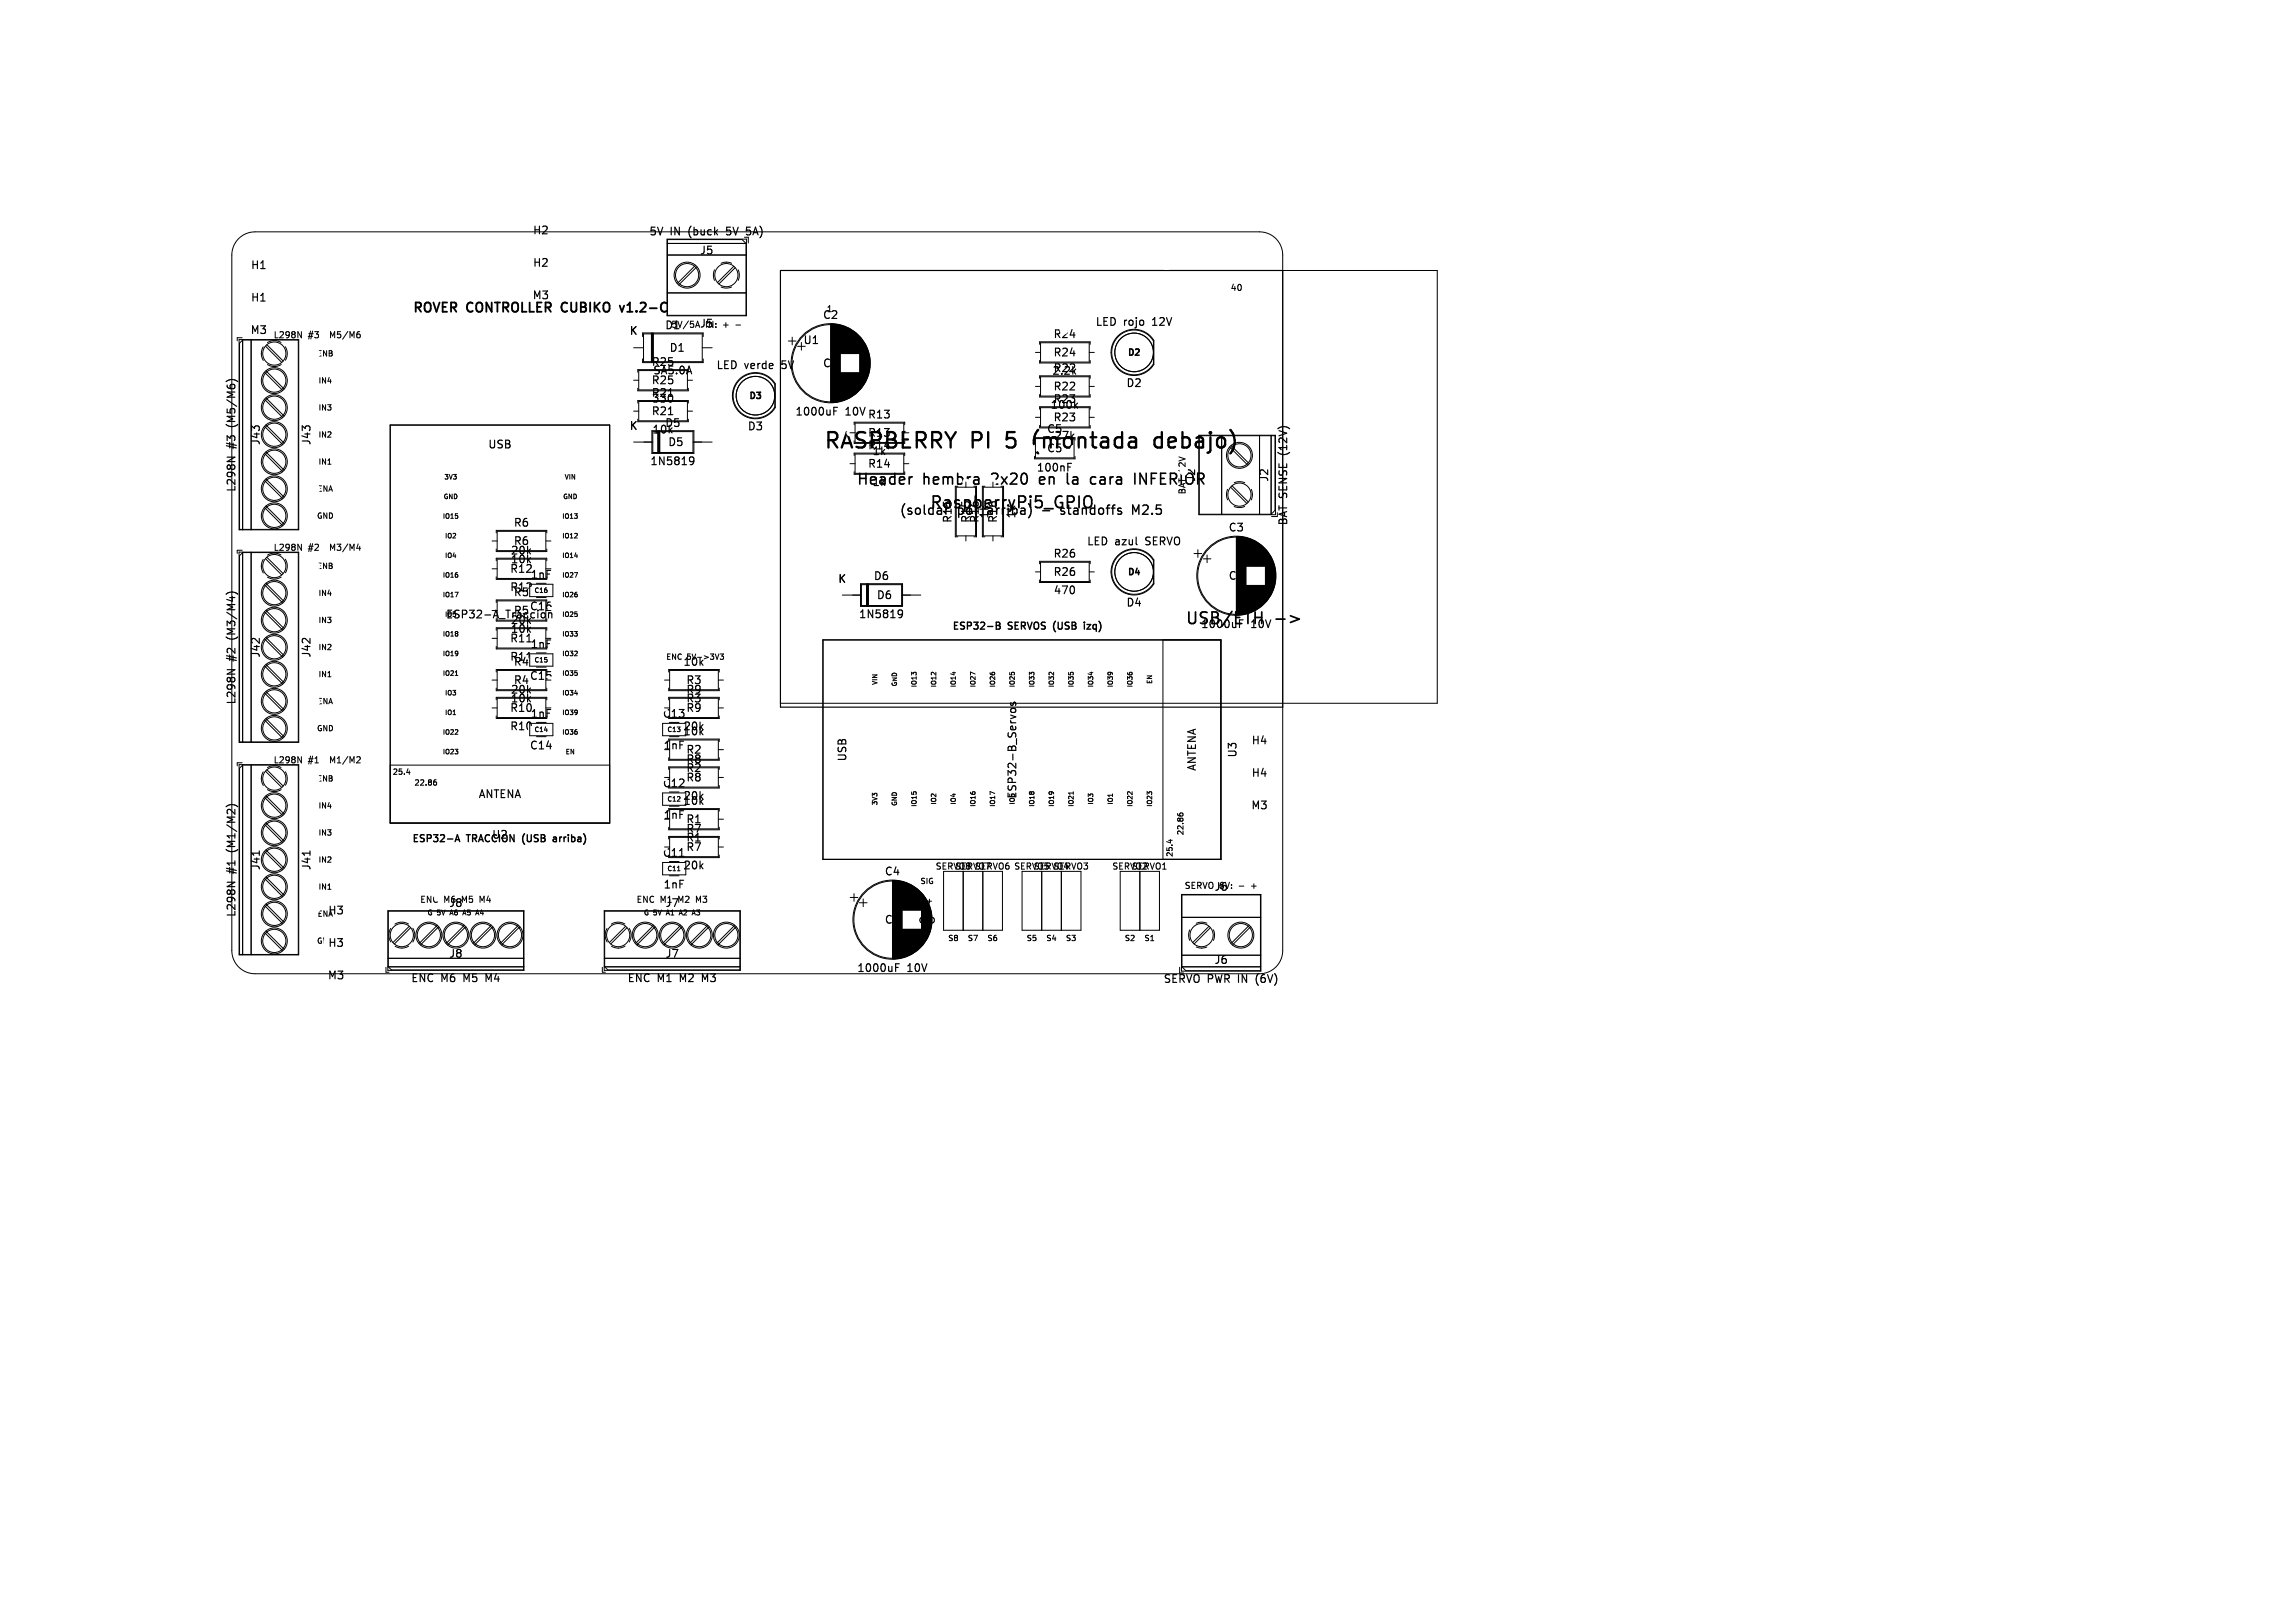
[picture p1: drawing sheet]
<svg xmlns="http://www.w3.org/2000/svg" width="297mm" height="210mm" viewBox="0 0 297 210" stroke-linecap="round" stroke-linejoin="round" font-family="sans-serif">
<defs><g id="words">
<g font-size="2.8">
<text x="106.5" y="58.4">RASPBERRY</text>
<text x="125.7" y="58.4">PI</text>
<text x="130.6" y="58.4">5</text>
<text x="134.6" y="58.4">(montada</text>
<text x="150.8" y="58.4">debajo)</text>
</g>
<g font-size="2.1">
<text x="120.2" y="66.1">RaspberryPi5_GPIO</text>
<text x="153.3" y="81.1">USB/ETH</text>
</g>
<g font-size="1.9">
<text x="110.8" y="63">Header</text>
<text x="119.4" y="63">hembra</text>
<text x="128.6" y="63">2x20</text>
<text x="135.1" y="63">en</text>
<text x="139" y="63">la</text>
<text x="142.4" y="63">cara</text>
<text x="148.5" y="63">INFERIOR</text>
</g>
<g font-size="1.7">
<text x="53.3" y="40.8">ROVER</text>
<text x="60.4" y="40.8">CONTROLLER</text>
<text x="73.1" y="40.8">CUBIKO</text>
<text x="81.2" y="40.8">v1.2-C</text>
<text x="116.3" y="66.9">(soldar</text>
<text x="123.9" y="66.9">por</text>
<text x="128.1" y="66.9">arriba)</text>
<text x="135.4" y="66.9">-</text>
<text x="138.1" y="66.9">standoffs</text>
<text x="147.6" y="66.9">M2.5</text>
</g>
<g font-size="1.4">
<text x="32.4" y="35">H1</text>
<text x="68.9" y="30.5">H2</text>
<text x="68.9" y="34.7">H2</text>
<text x="83.9" y="30.7">5V</text>
<text x="86.8" y="30.7">IN</text>
<text x="89.3" y="30.7">(buck</text>
<text x="90.5" y="33.1">J5</text>
<text x="94.4" y="30.7">5V</text>
<text x="97.3" y="30.7">5A)</text>
<text x="32.4" y="39.2">H1</text>
<text x="68.8" y="38.9">M3</text>
<text x="106.4" y="41.5">C2</text>
<text x="32.3" y="43.4">M3</text>
<text x="81.4" y="43.5">K</text>
<text x="84.2" y="47.6">R25</text>
<text x="86" y="42.8">D1</text>
<text x="86.5" y="45.7">D1</text>
<text x="90.5" y="42.6">J5</text>
<text x="92.6" y="48">LED</text>
<text x="96.3" y="48">verde</text>
<text x="101.4" y="48">5V</text>
<text x="103.9" y="44.7">U1</text>
<text x="106.4" y="47.7">C2</text>
<text x="136.2" y="44">R24</text>
<text x="136.2" y="46.3">R24</text>
<text x="141.7" y="42.4">LED</text>
<text x="145.4" y="42.4">rojo</text>
<text x="149.3" y="42.4">12V</text>
<text x="84.2" y="51.6">R21</text>
<text x="84.2" y="49.9">R25</text>
<text x="84.2" y="53.9">R21</text>
<text x="84.3" y="52.3">330</text>
<text x="84.4" y="48.6">SA5.0A</text>
<text x="102.8" y="54">1000uF</text>
<text x="109.4" y="54">10V</text>
<text x="136.2" y="48.4">R22</text>
<text x="136.2" y="52.4">R23</text>
<text x="136.2" y="50.7">R22</text>
<text x="145.7" y="50.3">D2</text>
<text x="30.7" y="58" transform="rotate(-90 30.7 58)">#3</text>
<text x="30.7" y="55.1" transform="rotate(-90 30.7 55.1)">(M5/M6)</text>
<text x="33.8" y="57.7" transform="rotate(-90 33.8 57.7)">J43</text>
<text x="40.4" y="57.7" transform="rotate(-90 40.4 57.7)">J43</text>
<text x="63.1" y="58.2">USB</text>
<text x="81.4" y="55.8">K</text>
<text x="84.3" y="56.3">10k</text>
<text x="86" y="55.5">D5</text>
<text x="86.4" y="57.9">D5</text>
<text x="96.7" y="55.9">D3</text>
<text x="112.2" y="58.4">R14</text>
<text x="112.2" y="54.4">R13</text>
<text x="112.2" y="56.7">R13</text>
<text x="112.8" y="59.1">1k</text>
<text x="135.4" y="56.2">C5</text>
<text x="135.4" y="58.7">C5</text>
<text x="136.2" y="54.7">R23</text>
<text x="136.3" y="57.1">27k</text>
<text x="166.8" y="58.7" transform="rotate(-90 166.8 58.7)">(12V)</text>
<text x="30.7" y="63.8" transform="rotate(-90 30.7 63.8)">L298N</text>
<text x="84.1" y="60.4">1N5819</text>
<text x="112.2" y="60.7">R14</text>
<text x="112.8" y="63.1">1k</text>
<text x="134.1" y="61.2">100nF</text>
<text x="154.9" y="62.4" transform="rotate(-90 154.9 62.4)">J2</text>
<text x="164.3" y="62.4" transform="rotate(-90 164.3 62.4)">J2</text>
<text x="66" y="72">20k</text>
<text x="66.4" y="68.4">R6</text>
<text x="66.4" y="70.7">R6</text>
<text x="123.4" y="67.8" transform="rotate(-90 123.4 67.8)">R15</text>
<text x="125.7" y="67.8" transform="rotate(-90 125.7 67.8)">R15</text>
<text x="126.9" y="67.8" transform="rotate(-90 126.9 67.8)">R16</text>
<text x="128.1" y="67.2" transform="rotate(-90 128.1 67.2)">1k</text>
<text x="129.2" y="67.8" transform="rotate(-90 129.2 67.8)">R16</text>
<text x="131.6" y="67.2" transform="rotate(-90 131.6 67.2)">1k</text>
<text x="140.6" y="70.8">LED</text>
<text x="144.3" y="70.8">azul</text>
<text x="148.5" y="70.8">SERVO</text>
<text x="158.9" y="69">C3</text>
<text x="166.8" y="68.1" transform="rotate(-90 166.8 68.1)">BAT SENSE</text>
<text x="65.9" y="76.7">R12</text>
<text x="65.9" y="74.3">R12</text>
<text x="66" y="73.1">10k</text>
<text x="66.4" y="77.4">R5</text>
<text x="68.6" y="75.1">1nF</text>
<text x="108.4" y="75.6">K</text>
<text x="113" y="75.3">D6</text>
<text x="113.4" y="77.7">D6</text>
<text x="136.2" y="72.4">R26</text>
<text x="136.2" y="74.7">R26</text>
<text x="136.3" y="77.1">470</text>
<text x="158.9" y="75.2">C3</text>
<text x="30.7" y="82.6" transform="rotate(-90 30.7 82.6)">(M3/M4)</text>
<text x="57.6" y="80.2">ESP32-A_Traccion</text>
<text x="65.9" y="83.3">R11</text>
<text x="66" y="81">20k</text>
<text x="66" y="82.1">10k</text>
<text x="66.4" y="79.7">R5</text>
<text x="68.5" y="79.2">C16</text>
<text x="111.1" y="80.2">1N5819</text>
<text x="145.7" y="78.7">D4</text>
<text x="155.3" y="81.5">1000uF</text>
<text x="161.9" y="81.5">10V</text>
<text x="30.7" y="85.5" transform="rotate(-90 30.7 85.5)">#2</text>
<text x="33.8" y="85.2" transform="rotate(-90 33.8 85.2)">J42</text>
<text x="40.4" y="85.2" transform="rotate(-90 40.4 85.2)">J42</text>
<text x="65.9" y="85.7">R11</text>
<text x="66" y="90">20k</text>
<text x="66.4" y="86.4">R4</text>
<text x="66.4" y="88.7">R4</text>
<text x="68.5" y="88.2">C15</text>
<text x="68.6" y="84.1">1nF</text>
<text x="88.3" y="86.4">10k</text>
<text x="88.7" y="90">R9</text>
<text x="88.7" y="88.7">R3</text>
<text x="30.7" y="91.3" transform="rotate(-90 30.7 91.3)">L298N</text>
<text x="65.9" y="94.7">R10</text>
<text x="65.9" y="92.3">R10</text>
<text x="66" y="91.1">10k</text>
<text x="68.6" y="93.1">1nF</text>
<text x="85.7" y="93.1">C13</text>
<text x="88.3" y="95.4">10k</text>
<text x="88.3" y="94.7">20k</text>
<text x="88.7" y="91.1">R3</text>
<text x="88.7" y="92.3">R9</text>
<text x="68.5" y="97.2">C14</text>
<text x="85.8" y="97.2">1nF</text>
<text x="88.7" y="99">R8</text>
<text x="88.7" y="100.1">R2</text>
<text x="88.7" y="101.3">R8</text>
<text x="88.7" y="97.7">R2</text>
<text x="109.7" y="98.6" transform="rotate(-90 109.7 98.6)">USB</text>
<text x="155" y="99.9" transform="rotate(-90 155 99.9)">ANTENA</text>
<text x="160.2" y="98.1" transform="rotate(-90 160.2 98.1)">U3</text>
<text x="161.9" y="96.5">H4</text>
<text x="161.9" y="100.7">H4</text>
<text x="61.8" y="103.5">ANTENA</text>
<text x="85.7" y="102.1">C12</text>
<text x="85.8" y="106.2">1nF</text>
<text x="88.3" y="103.7">20k</text>
<text x="88.3" y="104.4">10k</text>
<text x="88.7" y="108">R7</text>
<text x="88.7" y="106.7">R1</text>
<text x="131.7" y="103.5" transform="rotate(-90 131.7 103.5)">ESP32-B_Servos</text>
<text x="161.8" y="104.9">M3</text>
<text x="30.7" y="113" transform="rotate(-90 30.7 113)">#1</text>
<text x="30.7" y="110.1" transform="rotate(-90 30.7 110.1)">(M1/M2)</text>
<text x="33.8" y="112.7" transform="rotate(-90 33.8 112.7)">J41</text>
<text x="40.4" y="112.7" transform="rotate(-90 40.4 112.7)">J41</text>
<text x="63.6" y="108.7">U2</text>
<text x="85.7" y="111.1">C11</text>
<text x="88.3" y="112.7">20k</text>
<text x="88.7" y="109.1">R1</text>
<text x="88.7" y="110.3">R7</text>
<text x="114.4" y="113.5">C4</text>
<text x="30.7" y="118.8" transform="rotate(-90 30.7 118.8)">L298N</text>
<text x="42.4" y="118.5">H3</text>
<text x="58" y="117.6">J8</text>
<text x="85.8" y="115.2">1nF</text>
<text x="86" y="117.6">J7</text>
<text x="114.4" y="119.7">C4</text>
<text x="157.1" y="115.5">J6</text>
<text x="42.4" y="122.7">H3</text>
<text x="58" y="124.1">J8</text>
<text x="86" y="124.1">J7</text>
<text x="110.8" y="126">1000uF</text>
<text x="117.4" y="126">10V</text>
<text x="157.1" y="124.9">J6</text>
<text x="42.3" y="126.9">M3</text>
<text x="53.1" y="127.3">ENC</text>
<text x="57.1" y="127.3">M6</text>
<text x="60.2" y="127.3">M5</text>
<text x="63.3" y="127.3">M4</text>
<text x="81.1" y="127.3">ENC</text>
<text x="85.1" y="127.3">M1</text>
<text x="88.2" y="127.3">M2</text>
<text x="91.3" y="127.3">M3</text>
<text x="150.5" y="127.4">SERVO PWR IN</text>
<text x="163" y="127.4">(6V)</text>
</g>
<g font-size="1.3">
<text x="123.1" y="81.7">ESP32-B</text>
<text x="130.5" y="81.7">SERVOS</text>
<text x="136.7" y="81.7">(USB</text>
<text x="141" y="81.7">izq)</text>
<text x="53.2" y="109.2">ESP32-A</text>
<text x="60.4" y="109.2">TRACCION</text>
<text x="68" y="109.2">(USB</text>
<text x="72.3" y="109.2">arriba)</text>
</g>
<g font-size="1.1">
<text x="106.9" y="40.6">1</text>
<text x="159.2" y="37.8">40</text>
<text x="35.3" y="43.9">L298N</text>
<text x="39.9" y="43.9">#3</text>
<text x="43.1" y="43.9">M5/M6</text>
<text x="86.8" y="42.6">5V/5A</text>
<text x="91.3" y="42.6">IN:</text>
<text x="93.7" y="42.6">+</text>
<text x="95.5" y="42.6">-</text>
<text x="145.8" y="46.3">D2</text>
<text x="96.8" y="51.9">D3</text>
<text x="35.3" y="71.4">L298N</text>
<text x="39.9" y="71.4">#2</text>
<text x="43.1" y="71.4">M3/M4</text>
<text x="145.8" y="74.7">D4</text>
<text x="35.3" y="98.9">L298N</text>
<text x="39.9" y="98.9">#1</text>
<text x="43.1" y="98.9">M1/M2</text>
<text x="121" y="112.7">SERVO8 SERVO6 SERVO5 SERVO3</text>
<text x="123.5" y="112.7">SERVO7</text>
<text x="133.7" y="112.7">SERVO4</text>
<text x="143.9" y="112.7">SERVO2</text>
<text x="146.4" y="112.7">SERVO1</text>
<text x="54.3" y="117">ENC</text>
<text x="57.5" y="117">M6</text>
<text x="59.9" y="117">M5</text>
<text x="62.4" y="117">M4</text>
<text x="82.3" y="117">ENC</text>
<text x="85.5" y="117">M1</text>
<text x="87.9" y="117">M2</text>
<text x="90.4" y="117">M3</text>
<text x="153.2" y="115.2">SERVO 6V:</text>
<text x="160.5" y="115.2">-</text>
<text x="162.3" y="115.2">+</text>
</g>
<text font-size="1.1" fill="#fff" x="153.6" y="64.1" transform="rotate(-90 153.6 64.1)">BAT 12V</text>
<g font-size="1">
<text x="41" y="46.3">ENB</text>
<text x="41.1" y="49.8">IN4</text>
<text x="41.1" y="53.3">IN3</text>
<text x="41.1" y="56.8">IN2</text>
<text x="41" y="63.8">ENA</text>
<text x="41.1" y="60.3">IN1</text>
<text x="40.9" y="67.3">GND</text>
<text x="41" y="73.8">ENB</text>
<text x="41.1" y="77.3">IN4</text>
<text x="41.1" y="80.8">IN3</text>
<text x="41.1" y="87.8">IN1</text>
<text x="41.1" y="84.3">IN2</text>
<text x="86.1" y="85.5">ENC</text>
<text x="88.9" y="85.5">5V-&gt;3V3</text>
<text x="40.9" y="94.8">GND</text>
<text x="41" y="91.3">ENA</text>
<text x="41" y="101.3">ENB</text>
<text x="50.7" y="100.4">25.4</text>
<text x="53.6" y="101.8">22.86</text>
<text x="41.1" y="104.8">IN4</text>
<text x="41.1" y="111.8">IN2</text>
<text x="41.1" y="108.3">IN3</text>
<text x="151.9" y="111" transform="rotate(-90 151.9 111)">25.4</text>
<text x="153.3" y="108.1" transform="rotate(-90 153.3 108.1)">22.86</text>
<text x="41" y="118.8">ENA</text>
<text x="41.1" y="115.3">IN1</text>
<text x="118.8" y="119.6">GND</text>
<text x="119" y="114.5">SIG</text>
<text x="119.2" y="117.1">V+</text>
<text x="40.9" y="122.3">GND</text>
<text x="122.6" y="121.9">S8</text>
<text x="125.2" y="121.9">S7</text>
<text x="127.7" y="121.9">S6</text>
<text x="132.8" y="121.9">S5</text>
<text x="135.3" y="121.9">S4</text>
<text x="137.9" y="121.9">S3</text>
<text x="145.5" y="121.9">S2</text>
<text x="148" y="121.9">S1</text>
</g>
<g font-size=".9">
<text x="55.3" y="118.6">G 5V</text>
<text x="58.4" y="118.6">A6</text>
<text x="60.2" y="118.6">A5</text>
<text x="62.1" y="118.6">A4</text>
<text x="83.3" y="118.6">G 5V</text>
<text x="86.4" y="118.6">A1</text>
<text x="88.2" y="118.6">A2</text>
<text x="90.1" y="118.6">A3</text>
</g>
<g font-size=".8">
<text x="57.4" y="64.7">GND</text>
<text x="57.4" y="62.2">3V3</text>
<text x="72.8" y="64.7">GND</text>
<text x="73" y="62.2">VIN</text>
<text x="57.2" y="67.2">IO15</text>
<text x="57.5" y="69.8">IO2</text>
<text x="72.7" y="69.8">IO12</text>
<text x="72.7" y="67.2">IO13</text>
<text x="57.2" y="77.4">IO17</text>
<text x="57.2" y="74.9">IO16</text>
<text x="57.5" y="72.3">IO4</text>
<text x="69.1" y="76.8">C16</text>
<text x="72.7" y="74.9">IO27</text>
<text x="72.7" y="72.3">IO14</text>
<text x="72.7" y="77.4">IO26</text>
<text x="57.2" y="82.5">IO18</text>
<text x="57.5" y="79.9">IO5</text>
<text x="72.7" y="79.9">IO25</text>
<text x="72.7" y="82.5">IO33</text>
<text x="57.2" y="85">IO19</text>
<text x="57.2" y="87.6">IO21</text>
<text x="69.1" y="85.8">C15</text>
<text x="72.7" y="85">IO32</text>
<text x="72.7" y="87.6">IO35</text>
<text x="113.7" y="88.7" transform="rotate(-90 113.7 88.7)">VIN</text>
<text x="116.2" y="88.9" transform="rotate(-90 116.2 88.9)">GND</text>
<text x="118.7" y="89" transform="rotate(-90 118.7 89)">IO13</text>
<text x="121.3" y="89" transform="rotate(-90 121.3 89)">IO12</text>
<text x="123.8" y="89" transform="rotate(-90 123.8 89)">IO14</text>
<text x="126.4" y="89" transform="rotate(-90 126.4 89)">IO27</text>
<text x="128.9" y="89" transform="rotate(-90 128.9 89)">IO26</text>
<text x="131.4" y="89" transform="rotate(-90 131.4 89)">IO25</text>
<text x="134" y="89" transform="rotate(-90 134 89)">IO33</text>
<text x="136.5" y="89" transform="rotate(-90 136.5 89)">IO32</text>
<text x="139.1" y="89" transform="rotate(-90 139.1 89)">IO35</text>
<text x="141.6" y="89" transform="rotate(-90 141.6 89)">IO34</text>
<text x="144.1" y="89" transform="rotate(-90 144.1 89)">IO39</text>
<text x="146.7" y="89" transform="rotate(-90 146.7 89)">IO36</text>
<text x="149.2" y="88.6" transform="rotate(-90 149.2 88.6)">EN</text>
<text x="57.2" y="95.2">IO22</text>
<text x="57.5" y="92.6">IO1</text>
<text x="57.5" y="90.1">IO3</text>
<text x="69.1" y="94.8">C14</text>
<text x="72.7" y="95.2">IO36</text>
<text x="72.7" y="90.1">IO34</text>
<text x="72.7" y="92.6">IO39</text>
<text x="86.3" y="94.8">C13</text>
<text x="57.2" y="97.7">IO23</text>
<text x="73.1" y="97.7">EN</text>
<text x="86.3" y="103.8">C12</text>
<text x="113.7" y="104.3" transform="rotate(-90 113.7 104.3)">3V3</text>
<text x="116.2" y="104.3" transform="rotate(-90 116.2 104.3)">GND</text>
<text x="118.7" y="104.5" transform="rotate(-90 118.7 104.5)">IO15</text>
<text x="121.3" y="104.2" transform="rotate(-90 121.3 104.2)">IO2</text>
<text x="123.8" y="104.2" transform="rotate(-90 123.8 104.2)">IO4</text>
<text x="126.4" y="104.5" transform="rotate(-90 126.4 104.5)">IO16</text>
<text x="128.9" y="104.5" transform="rotate(-90 128.9 104.5)">IO17</text>
<text x="131.4" y="104.2" transform="rotate(-90 131.4 104.2)">IO5</text>
<text x="134" y="104.5" transform="rotate(-90 134 104.5)">IO18</text>
<text x="136.5" y="104.5" transform="rotate(-90 136.5 104.5)">IO19</text>
<text x="139.1" y="104.5" transform="rotate(-90 139.1 104.5)">IO21</text>
<text x="141.6" y="104.2" transform="rotate(-90 141.6 104.2)">IO3</text>
<text x="144.1" y="104.2" transform="rotate(-90 144.1 104.2)">IO1</text>
<text x="146.7" y="104.5" transform="rotate(-90 146.7 104.5)">IO22</text>
<text x="149.2" y="104.5" transform="rotate(-90 149.2 104.5)">IO23</text>
<text x="86.3" y="112.8">C11</text>
</g>
</g></defs>
<g fill="none" stroke="#000" stroke-width=".13">
<path d="M30.9 30.8l.9-.6 1.2-.2h130a3 3 0 0 1 3 3v90a3 3 0 0 1-3 3h-130a3 3 0 0 1-3-3v-90l.1-.7 .2-.6zM86.3 30.9h10.3v10h-10.3zM86.3 37.9h10.3M86.3 33h10.3M86.3 31.5h10.3M86.4 31h9.6l.5 .5v9.3h-10.1zM87.7 36.6l-.1 .1M87.9 36.8l-.1 .1M89.9 34.5l-2.1 2.1M90 34.3v.1M90.1 34.6l-2.1 2.1M90.2 34.5l-.1 .1"/>
<path d="M92.5 34.9l-.2 .6 .2 .8M93.3 37.1l.6 .2 .8-.2M94.7 34.1l-.7-.2-.7 .2M95 34.5l-2.1 2.1M95.1 34.6l-2.1 2.1M95.5 34.9l.2 .8-.2 .6M96.3 30.7h.5v.7M101 35h85v56h-85zM30.9 43.9h7.8v24.7h-7.8zM31 44.4l.4-.4h7.2v24.5h-7.6zM31.3 43.7h-.6v.4M31.4 43.9v24.7"/>
<path d="M32.5 43.9v24.7M33.8 45.7l.3 .9M34.1 44.9l-.3 .9M34.2 48.2l.1 .1M34.2 51.7l.1 .1M34.2 58.7l.1 .1M34.4 44.8l2.1 2.1M34.4 48.3l2.1 2.1M34.4 51.8l2.1 2.1M34.4 55.3l2.1 2.1M34.4 58.8l2.1 2.1M34.4 48l2.2 2.2"/>
<path d="M34.4 51.5l2.2 2.2M34.4 55l2.2 2.2M34.4 58.5l.2 .1M34.5 58.6l2.1 2.1M34.5 44.6l2.1 2.1M34.6 47.2a1.68 1.68 0 0 0 1.8 0M36.4 44.3l-.8-.2h-.5l-.5 .2M36.4 50.4l.2 .1M36.4 53.9l.2 .1M36.4 57.4l.2 .1M36.7 50.2l.1 .1M36.7 53.7l.1 .1"/>
<path d="M36.7 57.2l.1 .1M36.9 44.9l.2 .4 .1 .6-.3 .7M38.5 42.9l.5 .8v-.8M43 43.5l-.2-.6v.8M50.5 55h28.4v51.5h-28.4zM82 57.2h2.5M82 49.2h.7M82 53.2h.7M82 45h1.3M82.5 50.2v.4h6.6v-.4M82.5 52.2v-.4h6.6v.4M82.5 54.2v.4h6.6v-.4"/>
<path d="M82.7 48h6.3v2.4h-6.3zM82.7 52h6.3v2.4h-6.3zM83.2 43.6v-.5h7.8v.5M83.2 46.4v.5h7.8v-.5M83.3 43.2h7.6v3.6h-7.6zM84.3 43.1v3.8M84.4 55.7h5.4v3h-5.4zM84.4 43.1v3.8M84.5 55.9h5.2v2.7h-5.2zM84.5 43.2v3.6M84.5 43.1v3.8M85.1 55.7v3"/>
<path d="M85.3 55.7v3M85.4 55.9v2.7M85.4 55.7v3M89 49.2h.6M89 53.2h.6M89.1 47.8h-6.6v.4M89.7 57.2h2.5M90.3 41.6l-.3 .8M90.9 45h1.3M95.7 49a2.99 2.99 0 0 1 4.6 .7v3a2.99 2.99 0 0 1-4.4 .8 2.99 2.99 0 0 1-.2-4.5zM95.8 49.1a2.9 2.9 0 0 1 4.5 .6v3a2.9 2.9 0 0 1-4.4 .8 2.9 2.9 0 0 1-.1-4.4zM102 44.1h1"/>
<path d="M102.5 43.6v1M103.2 44.8h1M103.7 44.3v1M107.5 41.9v10.2M107.6 41.9v10.2M107.7 41.9v10.2M107.8 41.9v10.2M107.9 41.9v10.2M108 41.9v10.2M108.1 41.9v10.1M108.1 42v10M108.2 42v10"/>
<path d="M108.3 42v10M108.4 42v10M108.5 42v10M108.6 42v10M108.7 42.1v9.8M108.8 42.1v3.7M108.8 48.2v3.7M108.9 42.1v3.7M108.9 48.2v3.7M109 42.1v3.7M109 48.2v3.7M109 42.2v3.6"/>
<path d="M109.1 42.2v3.6M109.1 48.2v3.6M109.2 42.2v3.6M109.2 48.2v3.6M109.3 42.2v3.6M109.3 48.2v3.6M109.3 42.3v3.5M109.3 48.2v3.5M109.4 42.3v3.5M109.4 48.2v3.5M109.5 42.3v3.5M109.5 48.2v3.5"/>
<path d="M109.6 42.4v3.4M109.6 48.2v3.4M109.7 42.4v3.4M109.7 48.2v3.4M109.8 42.5v3.3M109.8 48.2v3.3M109.9 42.5v3.3M109.9 48.2v3.3M110 42.6v3.2M110 48.2v3.2M110 60h.7M110.1 42.6v3.2"/>
<path d="M110.1 48.2v3.2M110.1 42.7v3.1M110.1 48.2v3.1M110.2 42.7v3.1M110.2 48.2v3.1M110.3 42.7v3.1M110.3 48.2v3.1M110.3 42.8v3M110.3 48.2v3M110.4 42.8v3M110.4 48.2v3M110.5 42.9v2.9"/>
<path d="M110.5 48.2v2.9M110.5 58.6h6.6M110.5 55v-.4h6.6v.4M110.5 57.4h6.6M110.6 42.9v2.9M110.6 48.2v2.8M110.6 43v2.8M110.7 54.7h6.3v2.6h-6.3zM110.7 58.7h6.3v2.6h-6.3zM110.7 43v2.8M110.7 48.2v2.8M110.7 43.1v2.7"/>
<path d="M110.7 48.2v2.7M110.8 43.1v2.7M110.8 48.2v2.7M110.9 43.2v2.6M110.9 48.2v2.6M111 43.3v2.5M111 48.2v2.5M111.1 43.4v2.4M111.1 48.2v2.4M111.2 43.5v2.3M111.2 48.2v2.3M111.3 43.6v6.8"/>
<path d="M111.3 43.7v6.6M111.4 43.7v6.6M111.5 43.8v6.4M111.5 43.9v6.2M111.6 43.9v6.2M111.6 44v6M111.7 44.1v5.8M111.7 44.2v5.6M111.8 44.2v5.6M111.8 44.3v5.4M111.9 44.4v5.2M111.9 44.5v5"/>
<path d="M112 44.6v4.8M112.1 44.7v4.6M112.1 44.8v4.4M112.1 44.9v4.2M112.2 45v4M112.2 45.1v3.8M112.3 45.2v3.6M112.3 45.3v3.4M112.3 45.4v3.2M112.4 45.5v3M112.4 45.6v2.8M112.5 45.8v2.4"/>
<path d="M112.5 45.9v2.2M112.5 46.1v1.8M112.6 46.4v1.2M117 60h.6M133.9 56.6h5.2M133.9 59.4h5.2M134 45.6h.7M134 50h.7M134 59.3h5M134 56.7h5M134 54h.7M134.5 44.6v-.4h6.6v.4"/>
<path d="M134.5 46.6v.4h6.6v-.4M134.5 49v-.4h6.6v.4M134.5 51v.4h6.6v-.4M134.5 53v-.4h6.6v.4M134.5 55v.4h6.6v-.4M134.7 44.3h6.3v2.6h-6.3zM134.7 48.7h6.3v2.6h-6.3zM134.7 52.7h6.3v2.6h-6.3zM141 45.6h.6M141 50h.6M141 54h.6M144.7 43.4a2.99 2.99 0 0 1 4.6 .7v3a2.99 2.99 0 0 1-4.4 .8 2.99 2.99 0 0 1-.2-4.5z"/>
<path d="M144.8 43.5a2.9 2.9 0 0 1 4.5 .6v3a2.9 2.9 0 0 1-4.4 .8 2.9 2.9 0 0 1-.1-4.4zM155.1 56.3h10v10.3h-10zM155.2 56.4h9.8v9.6l-.5 .5h-9.3zM158.1 56.3v10.3M159.3 58l2.1 2.1M159.4 57.8l2.1 2.1M161.6 60h.1M163 56.3v10.3M164.5 56.3v10.3M30.9 71.4h7.8v24.7h-7.8zM31 71.9l.4-.4h7.2v24.5h-7.6zM31.3 71.2h-.6v.4"/>
<path d="M31.4 71.4v24.7M32.5 71.4v24.7M33.8 73.3l.3 .8M34.1 72.4l-.3 .9M34.2 75.7l.1 .1M34.2 79.2l.1 .1M34.2 62.2l.1 .1M34.2 65.7l.1 .1M34.4 72.3l2.1 2.1M34.4 75.8l2.1 2.1M34.4 79.3l2.1 2.1M34.4 62.3l2.1 2.1"/>
<path d="M34.4 65.8l2.1 2.1M34.4 75.5l2.2 2.2M34.4 79l2.2 2.2M34.4 62l2.2 2.2M34.4 65.5l2.2 2.2M34.5 72.1l2.1 2.1M34.6 74.7a1.68 1.68 0 0 0 1.8 0M36.4 71.8l-.5-.2h-.5l-.8 .2M36.4 77.9l.2 .1M36.4 60.9l.2 .1M36.4 64.4l.2 .1M36.4 67.9l.2 .1"/>
<path d="M36.7 77.7l.1 .1M36.7 60.7l.1 .1M36.7 64.2l.1 .1M36.7 67.7l.1 .1M36.9 72.4l.2 .4 .1 .6-.3 .7M38.5 70.4l.5 .8v-.8M42.4 60.1h.4M43 71l-.2-.6v.8M63.7 73.6h.6M63.7 70h.6M64.2 69v-.4h6.6v.4M64.2 71v.4h6.6v-.4"/>
<path d="M64.2 72.6v-.4h6.6v.4M64.2 78v-.4h6.6v.4M64.2 74.6v.4h6.6M64.3 68.7h6.3v2.6h-6.3zM64.3 72.4h6.3v2.4h-6.3zM64.3 77.7h6.3v2.6h-6.3zM68.6 75.6h3v1.6h-3zM69.4 77.3h1.3M70.6 70h.7M109 77h2.5M110.5 61.4h6.6M111.4 75.5h5.4v3h-5.4z"/>
<path d="M111.5 75.7h5.2v2.7h-5.2zM112.1 75.5v3M112.2 75.7v2.7M112.3 75.5v3M112.4 75.7v2.7M112.4 75.5v3M116.7 77h2.5M123.6 62.9v6.6h.4M123.8 63v6.3h2.4v-6.3M125 69.3v.7M126.4 62.9v6.6h-.4M127.2 63h2.6v6.3h-2.6z"/>
<path d="M127.5 62.9h-.4v6.6h.4M128.5 69.3v.7M129.9 62.9v6.6h-.4M134 74h.7M134.5 73v-.4h6.6v.4M134.5 75v.4h6.6v-.4M134.7 72.7h6.3v2.6h-6.3zM141 74h.6M144.7 71.8a2.99 2.99 0 0 1 4.6 .7v3a2.99 2.99 0 0 1-4.4 .8 2.99 2.99 0 0 1-.2-4.5zM144.8 71.9a2.9 2.9 0 0 1 4.5 .6v3a2.9 2.9 0 0 1-4.4 .8 2.9 2.9 0 0 1-.1-4.4zM154.5 71.6h1M155 71.1v1"/>
<path d="M155.7 72.3h1M156.2 71.8v1M158.9 63.3l-.2 .6 .2 .8M159.3 63l2.1 2.1M159.4 62.9l2.1 2.1M159.7 65.5l.6 .2 .8-.2M159.7 62.5l.8-.2 .6 .2M160 69.4v10.2M160.1 69.4v10.2M160.2 69.4v10.2M160.3 69.4v10.2M160.4 69.4v10.2"/>
<path d="M160.5 69.4v10.2M160.6 69.4v10.2M160.6 69.5v10M160.7 69.5v10M160.8 69.5v10M160.9 69.5v10M161 69.5v10M161.1 69.5v10M161.2 69.6v9.8M161.3 69.6v3.7M161.3 75.7v3.7M161.4 69.6v3.7"/>
<path d="M161.4 75.7v3.7M161.4 60.1l.1 .1M161.5 69.6v3.7M161.5 75.7v3.7M161.5 69.7v3.6M161.6 69.7v3.6M161.6 75.7v3.6M161.7 69.7v3.6M161.7 75.7v3.6M161.8 69.7v3.6M161.8 75.7v3.6M161.8 69.8v3.5"/>
<path d="M161.8 75.7v3.5M161.9 69.8v3.5M161.9 75.7v3.5M161.9 63.3l.2 .7M162 69.8v3.5M162 75.7v3.5M162.1 64l-.2 .7M162.1 69.9v3.4M162.1 75.7v3.4M162.2 69.9v3.4M162.2 75.7v3.4M162.3 70v3.3"/>
<path d="M162.3 75.7v3.3M162.4 70v3.3M162.4 75.7v3.3M162.5 70.1v3.2M162.5 75.7v3.2M162.6 70.1v3.2M162.6 75.7v3.2M162.6 70.2v3.1M162.6 75.7v3.1M162.7 70.2v3.1M162.7 75.7v3.1M162.8 70.2v3.1"/>
<path d="M162.8 75.7v3.1M162.8 70.3v3M162.8 75.7v3M162.9 70.3v3M162.9 75.7v3M163 70.4v2.9M163 75.7v2.9M163.1 70.4v2.9M163.1 75.7v2.9M163.1 70.5v2.8M163.1 75.7v2.8M163.2 70.5v2.8"/>
<path d="M163.2 75.7v2.8M163.2 70.6v2.7M163.2 75.7v2.7M163.3 70.6v2.7M163.3 75.7v2.7M163.4 70.7v2.6M163.4 75.7v2.6M163.5 70.8v2.5M163.5 75.7v2.5M163.6 70.9v2.4M163.6 75.7v2.4M163.7 71v2.3"/>
<path d="M163.7 75.7v2.3M163.8 71.1v6.8M163.8 71.2v6.6M163.9 71.2v6.6M164 71.3v6.4M164 71.4v6.2M164.1 71.4v6.2M164.1 71.5v6M164.2 71.6v5.8M164.2 71.7v5.6M164.3 71.7v5.6M164.3 71.8v5.4"/>
<path d="M164.4 71.9v5.2M164.4 72v5M164.5 72.1v4.8M164.6 66.8h.7M164.6 72.2v4.6M164.6 72.3v4.4M164.6 72.4v4.2M164.7 72.5v4M164.7 72.6v3.8M164.8 72.7v3.6M164.8 72.8v3.4M164.8 72.9v3.2"/>
<path d="M164.9 73v3M164.9 73.1v2.8M165 73.3v2.4M165 73.4v2.2M165 73.6v1.8M165.1 73.9v1.2M30.9 98.9h7.8v24.7h-7.8zM31.3 98.7h-.6v.4M31.4 99h7.2v24.5h-7.6v-24.1zM31.4 98.9v24.7M32.5 98.9v24.7M34.1 99.9l-.3 .9"/>
<path d="M34.2 86.2l.1 .1M34.2 89.7l.1 .1M34.2 93.2l.1 .1M34.4 82.8l2.1 2.1M34.4 86.3l2.1 2.1M34.4 89.8l2.1 2.1M34.4 93.3l2.1 2.1M34.4 99.8l2.1 2.1M34.4 82.5l2.2 2.2M34.4 86l.2 .1M34.4 89.5l2.2 2.2M34.4 93l2.2 2.2"/>
<path d="M34.5 86.1l2.1 2.1M34.5 99.6l2.1 2.1M36.4 99.3l-.8-.2h-.5l-.5 .2M36.4 81.4l.2 .1M36.4 84.9l.2 .1M36.4 88.4l.2 .1M36.4 91.9l.2 .1M36.4 95.4l.2 .1M36.7 81.2l.1 .1M36.7 84.7l.1 .1M36.7 88.2l.1 .1M36.7 91.7l.1 .1"/>
<path d="M36.7 95.2l.1 .1M36.9 99.9l.2 .4 .1 .6-.3 .7M38.5 97.9l.5 .8v-.8M42.4 87.6h.4M43 98.5l-.2-.6v.8M50.5 99h28.4M52.6 100h.5M53 99.7v.5M58.9 87.4h.4M63.7 91.6h.6M63.7 88h.6M63.7 82.6h.6"/>
<path d="M64.2 92.6v.4h6.6M64.2 81.6v-.4h6.6v.4M64.2 87v-.4h6.6v.4M64.2 89v.4h6.6v-.4M64.2 90.6v-.4h6.6v.4M64.2 83.6v.4h6.6M64.3 81.4h6.3v2.4h-6.3zM64.3 86.7h6.3v2.6h-6.3zM64.3 90.4h6.3v2.4h-6.3zM68.6 84.6h3v1.6h-3zM68.6 93.6h3v1.6h-3M69.4 95.3h1.3"/>
<path d="M69.4 86.3h1.3M70.8 80v.4h-6.6M86 88h.7M86.5 90.6v-.4h6.6v.4M86.5 87v-.4h6.6v.4M86.5 89v.4h6.6v-.4M86.5 96v-.4h6.6v.4M86.5 98v.4h6.6v-.4M86.5 99.6v-.4h6.6v.4M86.6 95.3h1.3M86.7 90.4h6.3v2.4h-6.3zM86.7 86.7h6.3v2.6h-6.3z"/>
<path d="M86.7 95.8h6.3v2.5h-6.3zM86.7 99.4h6.3v2.4h-6.3zM88.7 93.6h-3v1.6h3M93 91.6h.6M93 88h.6M93 97h.6M93.1 92.6v.4h-6.6M93.2 84.6h.4l-.2 .3 .2 .1v.3h-.1h-.3M106.5 82.8h51.5v28.4h-51.5zM150.5 82.8v28.4M33.8 100.8l.3 .8M34.2 103.2l.1 .1"/>
<path d="M34.2 106.7l.1 .1M34.2 110.2l.1 .1M34.2 113.7l.1 .1M34.2 117.2l.1 .1M34.4 103.3l2.1 2.1M34.4 106.8l2.1 2.1M34.4 110.3l2.1 2.1M34.4 113.8l2.1 2.1M34.4 117.3l2.1 2.1M34.4 103l2.2 2.2M34.4 106.5l2.2 2.2M34.4 110l2.2 2.2"/>
<path d="M34.4 113.5l.2 .1M34.4 117l2.2 2.2M34.5 113.6l2.1 2.1M34.6 102.2a1.68 1.68 0 0 0 1.8 0M36.4 105.4l.2 .1M36.4 108.9l.2 .1M36.4 112.4l.2 .1M36.4 115.9l.2 .1M36.4 119.4l.2 .1M36.7 105.2l.1 .1M36.7 108.7l.1 .1M36.7 112.2l.1 .1"/>
<path d="M36.7 115.7l.1 .1M36.7 119.2l.1 .1M42.4 115.1h.4M50.2 117.8h17.6v7.8h-17.6zM50.3 117.9h17.4v7.6h-17.1l-.3-.4zM52.9 119.6l-.5-.2-.5-.1-.8 .3M53 119.9l-2.1 2.1M56.2 101.2l.3 .1v.2l-.3 .1M56.4 100.9h-.2M56.5 119.9l-2.3 2.2M56.6 119.7l-.1 .1M56.8 119.9l-.2 .2"/>
<path d="M60 119.9l-2.3 2.2M60.1 119.7l-.1 .1M60.1 117.7l-.2 .7M60.3 119.9l-.2 .2M61.6 118.2h.3M61.8 117.7l-.2 .7M62.4 116.5l-.3-.5v.8M63.5 119.9l-2.1 2.1M63.6 119.7l-.1 .1M63.8 119.9l-.2 .2M67 119.9l-2.3 2.2M67.1 119.7l-.1 .1"/>
<path d="M67.3 119.9l-.2 .2M78.2 117.8h17.6v7.8h-17.6zM78.3 117.9h17.5v7.6h-17.1l-.4-.4zM80.9 119.6l-.5-.2-.5-.1-.8 .3M81 119.9l-2.1 2.1M84.5 119.9l-2.1 2.1M84.6 119.7l-.1 .1M84.8 119.9l-.2 .2M86.5 108.6v-.4h6.6v.4M86.5 105v-.4h6.6v.4M86.5 107v.4h6.6v-.4M86.6 104.3h1.3"/>
<path d="M86.6 113.3h1.3M86.7 104.8h6.3v2.4h-6.3zM86.7 108.4h6.3v2.4h-6.3zM87.7 112.7h.3M88 119.9l-2.3 2.2M88.1 119.7l-.1 .1M88.1 117.7l-.2 .7M88.3 119.9l-.2 .2M88.7 102.6h-3v1.6h3M88.7 111.6h-3v1.6h3M89.6 118.2h.3M89.8 117.7l-.2 .7"/>
<path d="M90.4 116.5l-.3-.5v.8M91.5 119.9l-2.3 2.2M91.6 119.7l-.1 .1M91.8 119.9l-.2 .2M93 109.6h.6M93 100.6h.6M93 106h.6M93.1 110.6v.4h-6.6M93.1 101.6v.4h-6.6M95 119.9l-2.3 2.2M95.1 119.7l-.1 .1M95.3 119.9l-.2 .2"/>
<path d="M110 116.1h1M110.5 115.6v1M111.2 116.8h1M111.7 116.3v1M115.5 113.9v10.2M115.6 113.9v10.2M115.7 113.9v10.2M115.8 113.9v10.2M115.9 113.9v10.2M116 113.9v10.2M116.1 113.9v10.2M116.1 114v10"/>
<path d="M116.2 114v10M116.3 114v10M116.4 114v10M116.5 114v10M116.6 114v10M116.7 114.1v9.8M116.8 114.1v3.7M116.9 114.1v3.7M117 114.1v3.7M117.1 114.2v3.6M117.2 114.2v3.6M117.3 114.2v3.6"/>
<path d="M117.3 114.3v3.5M117.4 114.3v3.5M117.5 114.3v3.5M117.6 114.4v3.4M117.7 114.4v3.4M117.8 114.5v3.3M117.9 114.5v3.3M118 114.6v3.2M118.1 114.6v3.2M118.1 114.7v3.1M118.2 114.7v3.1M118.3 114.7v3.1"/>
<path d="M118.3 114.8v3M118.4 114.8v3M118.5 114.9v2.9M118.6 114.9v2.9M118.6 115v2.8M118.7 115v2.8M118.7 115.1v2.7M118.8 115.1v2.7M118.9 115.2v2.6M119 115.3v2.5M119.1 115.4v2.4M119.2 115.5v2.3"/>
<path d="M119.3 115.6v6.8M119.3 115.7v6.6M119.4 115.7v6.6M119.5 115.8v6.4M119.5 115.9v6.2M119.6 115.9v6.2M119.6 116v6M119.7 116.1v5.8M119.7 116.2v5.6M119.8 116.2v5.6M119.8 116.3v5.4M119.9 116.4v5.2"/>
<path d="M119.9 116.5v5M120 116.6v4.8M120.1 116.7v4.6M120.1 116.8v4.4M120.1 116.9v4.2M120.2 117v4M120.2 117.1v3.8M120.3 117.2v3.6M120.3 117.3v3.4M120.3 117.4v3.2M120.4 117.5v3M120.4 117.6v2.8"/>
<path d="M120.5 117.8v2.4M120.5 117.9v2.2M120.5 118.1v1.8M120.6 118.4v1.2M122.1 112.8h7.6v7.6h-7.6zM124.6 112.8v7.6M127.2 112.8v7.6M132.3 112.8h7.6v7.6h-7.6zM134.8 112.8v7.6M137.3 112.8v7.6M138.9 102.4v.4M145 112.8h5v7.6h-5z"/>
<path d="M147.5 112.8v7.6M151.2 108.7h.5M151.5 108.6v.5M152.4 105.3v.2M152.7 105.5l.1-.3h.2l.1 .3M152.9 115.7h10.3v10h-10.3zM152.9 118.7h10.3M153 115.8h10.1v9.8h-9.6l-.5-.5zM154.8 119.5l.8-.2 .6 .2M156.5 119.9l-2.1 2.1M161.5 119.9l-2.1 2.1M161.6 119.7v.1"/>
<path d="M161.9 119.9l-.1 .1M34.2 120.7l.1 .1M34.4 120.8l2.1 2.1M34.4 120.5l2.2 2.2M36.4 122.9l.2 .1M36.7 122.7l.1 .1M50 125.2v.6h.3M50.2 124h17.6M50.2 125.1h17.6M50.6 120.1l-.3 .8 .1 .5 .2 .5M51.1 122.4l.9 .3M52.9 122.4l-.9 .3"/>
<path d="M53.1 120l-2.1 2.1M53.4 120.1a1.68 1.68 0 0 1 0 1.8M54.5 122.2l-.1 .1M56.6 120l-2.1 2.1M58 122.2l-.1 .1M60.1 120l-2.1 2.1M61.4 121.9l-.2 .2M61.5 122.2l-.1 .1M63.6 120l-2.1 2.1M65 122.2l-.1 .1M67.1 120l-2.1 2.1M78 125.2v.6h.4"/>
<path d="M78.2 124h17.6M78.2 125.1h17.6M78.6 120.1l-.3 .8 .1 .5 .2 .5M79.1 122.4l.9 .3M80.9 122.4l-.9 .3M81.1 120l-2.1 2.1M81.4 120.1a1.68 1.68 0 0 1 0 1.8M82.4 121.9l-.2 .2M82.5 122.2l-.1 .1M84.6 120l-2.1 2.1M86 122.2l-.1 .1M88.1 120l-2.1 2.1"/>
<path d="M89.5 122.2l-.1 .1M91.6 120l-2.1 2.1M93 122.2l-.1 .1M95.1 120l-2.1 2.1M116.8 120.2v3.7M116.9 120.2v3.7M117 120.2v3.7M117 120.2v3.6M117.1 120.2v3.6M117.2 120.2v3.6M117.3 120.2v3.6M117.3 120.2v3.5"/>
<path d="M117.4 120.2v3.5M117.5 120.2v3.5M117.6 120.2v3.4M117.7 120.2v3.4M117.8 120.2v3.3M117.9 120.2v3.3M118 120.2v3.2M118.1 120.2v3.2M118.1 120.2v3.1M118.2 120.2v3.1M118.3 120.2v3.1M118.3 120.2v3"/>
<path d="M118.4 120.2v3M118.5 120.2v2.9M118.6 120.2v2.9M118.6 120.2v2.8M118.7 120.2v2.8M118.7 120.2v2.7M118.8 120.2v2.7M118.9 120.2v2.6M119 120.2v2.5M119.1 120.2v2.4M119.2 120.2v2.3M152.7 125.2v.7"/>
<path d="M152.9 125.1h10.3M152.9 123.6h10.3M154 120.3l-.2 .6 .2 .8M154.8 122.5l.7 .2M156.2 122.5l-.7 .2M156.6 120l-2.1 2.1M157 120.3l.2 .8-.2 .6M159.4 122l-.1 .1M159.5 122.2v.1M161.7 120l-2.1 2.1"/>
<circle cx="88.9" cy="35.6" r="1.5"/>
<circle cx="88.9" cy="35.6" r="1.68"/>
<circle cx="94" cy="35.6" r="1.5"/>
<circle cx="35.5" cy="59.7" r="1.5"/>
<circle cx="35.5" cy="45.7" r="1.5"/>
<circle cx="35.5" cy="52.7" r="1.5"/>
<circle cx="35.5" cy="56.2" r="1.5"/>
<circle cx="35.5" cy="49.2" r="1.5"/>
<circle cx="35.5" cy="52.7" r="1.68"/>
<circle cx="35.5" cy="59.7" r="1.68"/>
<circle cx="35.5" cy="56.3" r="1.68"/>
<circle cx="35.5" cy="49.2" r="1.68"/>
<circle cx="97.8" cy="51.2" r="2.5"/>
<circle cx="107.5" cy="47" r="5"/>
<circle cx="107.5" cy="47" r="5.1"/>
<circle cx="146.8" cy="45.6" r="2.5"/>
<circle cx="160.4" cy="58.9" r="1.68"/>
<circle cx="160.4" cy="58.9" r="1.5"/>
<circle cx="35.5" cy="66.7" r="1.5"/>
<circle cx="35.5" cy="76.7" r="1.5"/>
<circle cx="35.5" cy="63.2" r="1.5"/>
<circle cx="35.5" cy="73.2" r="1.5"/>
<circle cx="35.5" cy="66.7" r="1.68"/>
<circle cx="35.5" cy="63.3" r="1.68"/>
<circle cx="35.5" cy="76.8" r="1.68"/>
<circle cx="146.8" cy="74" r="2.5"/>
<circle cx="160" cy="74.5" r="5"/>
<circle cx="160" cy="74.5" r="5.1"/>
<circle cx="160.4" cy="64" r="1.5"/>
<circle cx="35.5" cy="90.7" r="1.5"/>
<circle cx="35.5" cy="83.7" r="1.5"/>
<circle cx="35.5" cy="80.2" r="1.5"/>
<circle cx="35.5" cy="87.2" r="1.5"/>
<circle cx="35.5" cy="80.3" r="1.68"/>
<circle cx="35.5" cy="94.2" r="1.5"/>
<circle cx="35.5" cy="94.3" r="1.68"/>
<circle cx="35.5" cy="87.3" r="1.68"/>
<circle cx="35.5" cy="83.8" r="1.68"/>
<circle cx="35.5" cy="90.8" r="1.68"/>
<circle cx="35.5" cy="104.2" r="1.5"/>
<circle cx="35.5" cy="118.2" r="1.5"/>
<circle cx="35.5" cy="111.2" r="1.5"/>
<circle cx="35.5" cy="114.7" r="1.5"/>
<circle cx="35.5" cy="100.7" r="1.5"/>
<circle cx="35.5" cy="107.7" r="1.5"/>
<circle cx="35.5" cy="111.3" r="1.68"/>
<circle cx="35.5" cy="118.2" r="1.68"/>
<circle cx="35.5" cy="104.2" r="1.68"/>
<circle cx="35.5" cy="107.7" r="1.68"/>
<circle cx="35.5" cy="114.7" r="1.68"/>
<circle cx="115.5" cy="119" r="5"/>
<circle cx="115.5" cy="119" r="5.1"/>
<circle cx="35.5" cy="121.7" r="1.5"/>
<circle cx="35.5" cy="121.8" r="1.68"/>
<circle cx="52" cy="121" r="1.5"/>
<circle cx="55.5" cy="121" r="1.5"/>
<circle cx="55.5" cy="121" r="1.68"/>
<circle cx="59" cy="121" r="1.68"/>
<circle cx="59" cy="121" r="1.5"/>
<circle cx="62.5" cy="121" r="1.5"/>
<circle cx="62.5" cy="121" r="1.68"/>
<circle cx="66" cy="121" r="1.68"/>
<circle cx="66" cy="121" r="1.5"/>
<circle cx="80" cy="121" r="1.5"/>
<circle cx="83.5" cy="121" r="1.68"/>
<circle cx="83.5" cy="121" r="1.5"/>
<circle cx="87" cy="121" r="1.5"/>
<circle cx="87" cy="121" r="1.68"/>
<circle cx="90.5" cy="121" r="1.68"/>
<circle cx="90.5" cy="121" r="1.5"/>
<circle cx="94" cy="121" r="1.5"/>
<circle cx="94" cy="121" r="1.68"/>
<circle cx="155.5" cy="121" r="1.5"/>
<circle cx="160.6" cy="121" r="1.5"/>
<circle cx="160.6" cy="121" r="1.68"/>
</g>
<path d="M147.4 65.3l-.4 .9-.4-.9v1.2M128.9 80.5h.3l.2 .2-.2 .2 .2 .1v.2l-.1 .2h-.4zM128.9 80.9h.3M140.3 80.5v.1M140.3 80.8v.6M58.9 108.9l.3-.9 .3 .9M59 108.6h.4M71.6 108.3h.4M71.9 108.6h-.2l-.1 .1v.2h.3" fill="none" stroke="#000" stroke-width=".18"/>
<path d="M80.2 39.5l.3 .8 .3-.8" fill="none" stroke="#000" stroke-width=".24"/>
<g fill="none" stroke="#000" stroke-width=".15">
<path d="M96.6 30.3l.4 .1M97.1 29.4h-.5v.5l.4-.1M101 35h65v56.5h-65zM29.3 49.4a1.15 1.15 0 0 1 1.5 0M29.4 59.2h1l-1 .5M50.5 55h28.4v51.5h-28.4zM86.5 51.3h.6M86.5 53.7h.6M87 51.2v.6M89.3 59.2l.3-.1 .1 .1a.66 .66 0 0 1-.2 .9h-.2M89.8 59.6l-.2 .1h-.3M107.9 53.2h.3"/>
<path d="M107.9 52.7h.5M138.9 48l.3 .4M139.2 52.4l.3 .4M139.2 47.8l-.4 .3M139.5 52.2l-.4 .3M29.3 76.9a1.15 1.15 0 0 1 1.5 0M70 79.5v.3l.2 .2 .3-.1 .1-.4M71 79.3v.7M71.4 79.4v.6M116.3 79l.3-.1 .1 .1a.66 .66 0 0 1-.2 .9h-.2M116.8 79.4l-.2 .1h-.3M138.2 60.4h.3"/>
<path d="M139 76v.6M29.4 86.7h1l-1 .5M68.2 85.4h.6M68.2 83.1h.6M106.5 82.8h51.5v28.4h-51.5zM130.8 90.9v.2l.1 .2 .2-.1 .1-.3h.2v.4M131 92.2l-.2-.2v-.2l.2-.1 .4 .1 .1 .2-.2 .2M29.3 104.4a1.15 1.15 0 0 1 1.5 0M29.4 114.2h1l-1 .5M33.6 110.1v.6M40.1 110.1v.6M87.9 110.8h.6"/>
<path d="M63.2 126.7l-.3-.7v1M91.2 126.7l-.3-.7v1M115.9 125.2h.3M115.9 124.7h.5"/>
</g>
<path d="M150.2 56.6l-.6 .1-.2 .3v.5l.1 .2 .3 .2h.4" fill="none" stroke="#000" stroke-width=".3"/>
<path d="M140.3 65.2v-.5a.5 .5 0 0 1 .5-.5 .5 .5 0 0 1 .5 .5v.5M162.4 79.9h.9M163.3 79.2v1.5M167 79.7l1.1 .4-1.1 .4M165.1 80.1h1.2" fill="none" stroke="#000" stroke-width=".23"/>
<path d="M118.1 61.7l-.3 .1M134.6 61.8l-.1 .1 .1 .7M135.2 62l-.7 .2M138.1 61.2v1.2l.2 .2M141.1 62.4l.3 .2h.4M141.8 61.8l-.4-.1-.3 .3M146.9 61.2v1.4M147.5 62.6v-1.4l.8 1.4" fill="none" stroke="#000" stroke-width=".21"/>
<g fill="#fff" stroke="#fff" stroke-width=".13">
<circle cx="83.4" cy="114.7" r=".5"/>
<circle cx="117.4" cy="80.2" r=".5"/>
<circle cx="99" cy="33.6" r=".5"/>
<circle cx="92.9" cy="53.5" r=".5"/>
<circle cx="56.7" cy="116" r=".5"/>
<circle cx="99.2" cy="67.7" r=".5"/>
<circle cx="105.9" cy="60.9" r=".5"/>
<circle cx="110" cy="92.9" r=".5"/>
<circle cx="115" cy="87.9" r=".5"/>
<circle cx="51.7" cy="52.7" r=".5"/>
<circle cx="70.5" cy="64.9" r=".5"/>
<circle cx="137.7" cy="42.7" r=".5"/>
<circle cx="154.4" cy="42.7" r=".5"/>
<circle cx="78.2" cy="53.5" r=".5"/>
<circle cx="80.2" cy="62.7" r=".5"/>
<circle cx="40.9" cy="45.8" r=".5"/>
<circle cx="40.9" cy="73.2" r=".5"/>
<circle cx="40.9" cy="90.8" r=".5"/>
<circle cx="40.9" cy="100.8" r=".5"/>
<circle cx="40.9" cy="63.2" r=".5"/>
<circle cx="40.9" cy="117.6" r=".5"/>
<circle cx="131.4" cy="47.5" r=".5"/>
<circle cx="150" cy="53.7" r=".5"/>
<circle cx="116" cy="42.4" r=".5"/>
<circle cx="151" cy="34.4" r=".5"/>
<circle cx="140.7" cy="77.9" r=".5"/>
<circle cx="135.4" cy="77.2" r=".5"/>
<circle cx="108.7" cy="120" r=".5"/>
<circle cx="141.7" cy="116.2" r=".5"/>
<circle cx="147.7" cy="58.7" r=".5"/>
<circle cx="131.4" cy="51.9" r=".5"/>
<circle cx="107.2" cy="80.2" r=".5"/>
<circle cx="114.7" cy="81.5" r=".5"/>
<circle cx="138.6" cy="119.1" r=".5"/>
<circle cx="138.6" cy="116.6" r=".5"/>
<circle cx="138.6" cy="114" r=".5"/>
<circle cx="82" cy="49.2" r=".4"/>
<circle cx="89.6" cy="49.2" r=".4"/>
<circle cx="71.3" cy="91.6" r=".4"/>
<circle cx="63.7" cy="91.6" r=".4"/>
<circle cx="86" cy="109.6" r=".4"/>
<circle cx="93.6" cy="109.6" r=".4"/>
<circle cx="33.5" cy="38.5" r="1.6"/>
<circle cx="77.4" cy="97.3" r=".5"/>
<circle cx="77.4" cy="94.7" r=".5"/>
<circle cx="77.4" cy="92.2" r=".5"/>
<circle cx="77.4" cy="89.7" r=".5"/>
<circle cx="77.4" cy="87.1" r=".5"/>
<circle cx="77.4" cy="84.6" r=".5"/>
<circle cx="77.4" cy="82" r=".5"/>
<circle cx="77.4" cy="79.5" r=".5"/>
<circle cx="77.4" cy="77" r=".5"/>
<circle cx="77.4" cy="74.4" r=".5"/>
<circle cx="77.4" cy="71.9" r=".5"/>
<circle cx="77.4" cy="69.3" r=".5"/>
<circle cx="77.4" cy="66.8" r=".5"/>
<circle cx="77.4" cy="64.3" r=".5"/>
<circle cx="77.4" cy="61.7" r=".5"/>
<circle cx="54.5" cy="97.3" r=".5"/>
<circle cx="52" cy="97.3" r=".5"/>
<circle cx="54.5" cy="94.7" r=".5"/>
<circle cx="52" cy="94.7" r=".5"/>
<circle cx="54.5" cy="92.2" r=".5"/>
<circle cx="52" cy="92.2" r=".5"/>
<circle cx="54.5" cy="89.7" r=".5"/>
<circle cx="52" cy="89.7" r=".5"/>
<circle cx="54.5" cy="87.1" r=".5"/>
<circle cx="52" cy="87.1" r=".5"/>
<circle cx="54.5" cy="84.6" r=".5"/>
<circle cx="52" cy="84.6" r=".5"/>
<circle cx="54.5" cy="82" r=".5"/>
<circle cx="52" cy="82" r=".5"/>
<circle cx="54.5" cy="79.5" r=".5"/>
<circle cx="52" cy="79.5" r=".5"/>
<circle cx="54.5" cy="77" r=".5"/>
<circle cx="52" cy="77" r=".5"/>
<circle cx="54.5" cy="74.4" r=".5"/>
<circle cx="52" cy="74.4" r=".5"/>
<circle cx="54.5" cy="71.9" r=".5"/>
<circle cx="52" cy="71.9" r=".5"/>
<circle cx="54.5" cy="69.3" r=".5"/>
<circle cx="52" cy="69.3" r=".5"/>
<circle cx="54.5" cy="66.8" r=".5"/>
<circle cx="52" cy="66.8" r=".5"/>
<circle cx="54.5" cy="64.3" r=".5"/>
<circle cx="52" cy="64.3" r=".5"/>
<circle cx="54.5" cy="61.7" r=".5"/>
<circle cx="52" cy="61.7" r=".5"/>
<circle cx="94" cy="35.6" r=".65"/>
<circle cx="88.9" cy="35.6" r=".65"/>
<circle cx="146.2" cy="119.1" r=".5"/>
<circle cx="146.2" cy="116.6" r=".5"/>
<circle cx="146.2" cy="114" r=".5"/>
<circle cx="80" cy="121" r=".6"/>
<circle cx="83.5" cy="121" r=".6"/>
<circle cx="87" cy="121" r=".6"/>
<circle cx="90.5" cy="121" r=".6"/>
<circle cx="94" cy="121" r=".6"/>
<circle cx="63.7" cy="88" r=".4"/>
<circle cx="71.3" cy="88" r=".4"/>
<circle cx="86" cy="100.6" r=".4"/>
<circle cx="93.6" cy="100.6" r=".4"/>
<circle cx="71.3" cy="82.6" r=".4"/>
<circle cx="63.7" cy="82.6" r=".4"/>
<circle cx="104.5" cy="38.5" r="1.37"/>
<circle cx="104.5" cy="87.5" r="1.37"/>
<circle cx="162.5" cy="38.5" r="1.38"/>
<circle cx="162.5" cy="87.5" r="1.38"/>
<circle cx="109.4" cy="39.8" r=".5"/>
<circle cx="109.4" cy="37.2" r=".5"/>
<circle cx="111.9" cy="39.8" r=".5"/>
<circle cx="111.9" cy="37.2" r=".5"/>
<circle cx="114.4" cy="39.8" r=".5"/>
<circle cx="114.4" cy="37.2" r=".5"/>
<circle cx="117" cy="39.8" r=".5"/>
<circle cx="117" cy="37.2" r=".5"/>
<circle cx="119.5" cy="39.8" r=".5"/>
<circle cx="119.5" cy="37.2" r=".5"/>
<circle cx="122.1" cy="39.8" r=".5"/>
<circle cx="122.1" cy="37.2" r=".5"/>
<circle cx="124.6" cy="39.8" r=".5"/>
<circle cx="124.6" cy="37.2" r=".5"/>
<circle cx="127.1" cy="39.8" r=".5"/>
<circle cx="127.1" cy="37.2" r=".5"/>
<circle cx="129.7" cy="39.8" r=".5"/>
<circle cx="129.7" cy="37.2" r=".5"/>
<circle cx="132.2" cy="39.8" r=".5"/>
<circle cx="132.2" cy="37.2" r=".5"/>
<circle cx="134.8" cy="39.8" r=".5"/>
<circle cx="134.8" cy="37.2" r=".5"/>
<circle cx="137.3" cy="39.8" r=".5"/>
<circle cx="137.3" cy="37.2" r=".5"/>
<circle cx="139.8" cy="39.8" r=".5"/>
<circle cx="139.8" cy="37.2" r=".5"/>
<circle cx="142.4" cy="39.8" r=".5"/>
<circle cx="142.4" cy="37.2" r=".5"/>
<circle cx="144.9" cy="39.8" r=".5"/>
<circle cx="144.9" cy="37.2" r=".5"/>
<circle cx="147.5" cy="39.8" r=".5"/>
<circle cx="147.5" cy="37.2" r=".5"/>
<circle cx="150" cy="39.8" r=".5"/>
<circle cx="150" cy="37.2" r=".5"/>
<circle cx="152.5" cy="39.8" r=".5"/>
<circle cx="152.5" cy="37.2" r=".5"/>
<circle cx="155.1" cy="39.8" r=".5"/>
<circle cx="155.1" cy="37.2" r=".5"/>
<circle cx="157.6" cy="39.8" r=".5"/>
<circle cx="157.6" cy="37.2" r=".5"/>
<circle cx="86" cy="103.4" r=".4"/>
<circle cx="110" cy="60" r=".4"/>
<circle cx="117.6" cy="60" r=".4"/>
<circle cx="99" cy="51.2" r=".45"/>
<circle cx="96.5" cy="51.2" r=".45"/>
<circle cx="71.3" cy="76.4" r=".4"/>
<circle cx="68.8" cy="76.4" r=".4"/>
<circle cx="86" cy="112.4" r=".4"/>
<circle cx="133.5" cy="119.1" r=".5"/>
<circle cx="133.5" cy="116.6" r=".5"/>
<circle cx="133.5" cy="114" r=".5"/>
<circle cx="134" cy="45.6" r=".4"/>
<circle cx="141.6" cy="45.6" r=".4"/>
<circle cx="134" cy="50" r=".4"/>
<circle cx="141.6" cy="50" r=".4"/>
<circle cx="35.5" cy="73.2" r=".6"/>
<circle cx="35.5" cy="76.7" r=".6"/>
<circle cx="35.5" cy="80.2" r=".6"/>
<circle cx="35.5" cy="83.7" r=".6"/>
<circle cx="35.5" cy="87.2" r=".6"/>
<circle cx="35.5" cy="90.7" r=".6"/>
<circle cx="35.5" cy="94.2" r=".6"/>
<circle cx="63.7" cy="79" r=".4"/>
<circle cx="71.3" cy="79" r=".4"/>
<circle cx="148" cy="45.6" r=".45"/>
<circle cx="145.5" cy="45.6" r=".45"/>
<circle cx="71.3" cy="73.6" r=".4"/>
<circle cx="63.7" cy="73.6" r=".4"/>
<circle cx="157.5" cy="74.5" r=".5"/>
<circle cx="162.5" cy="74.5" r=".5"/>
<circle cx="82" cy="57.2" r=".55"/>
<circle cx="92.2" cy="57.2" r=".55"/>
<circle cx="125.9" cy="119.1" r=".5"/>
<circle cx="125.9" cy="116.6" r=".5"/>
<circle cx="125.9" cy="114" r=".5"/>
<circle cx="43.5" cy="122" r="1.6"/>
<circle cx="63.7" cy="70" r=".4"/>
<circle cx="71.3" cy="70" r=".4"/>
<circle cx="128.5" cy="119.1" r=".5"/>
<circle cx="128.5" cy="116.6" r=".5"/>
<circle cx="128.5" cy="114" r=".5"/>
<circle cx="93.6" cy="106" r=".4"/>
<circle cx="70" cy="34" r="1.6"/>
<circle cx="148" cy="74" r=".45"/>
<circle cx="145.5" cy="74" r=".45"/>
<circle cx="125" cy="70" r=".4"/>
<circle cx="134" cy="74" r=".4"/>
<circle cx="141.6" cy="74" r=".4"/>
<circle cx="155.5" cy="121" r=".65"/>
<circle cx="160.6" cy="121" r=".65"/>
<circle cx="35.5" cy="100.7" r=".6"/>
<circle cx="35.5" cy="104.2" r=".6"/>
<circle cx="35.5" cy="107.7" r=".6"/>
<circle cx="35.5" cy="111.2" r=".6"/>
<circle cx="35.5" cy="114.7" r=".6"/>
<circle cx="35.5" cy="118.2" r=".6"/>
<circle cx="35.5" cy="121.7" r=".6"/>
<circle cx="148.8" cy="84.3" r=".5"/>
<circle cx="146.2" cy="84.3" r=".5"/>
<circle cx="143.7" cy="84.3" r=".5"/>
<circle cx="141.2" cy="84.3" r=".5"/>
<circle cx="138.6" cy="84.3" r=".5"/>
<circle cx="136.1" cy="84.3" r=".5"/>
<circle cx="133.5" cy="84.3" r=".5"/>
<circle cx="131" cy="84.3" r=".5"/>
<circle cx="128.5" cy="84.3" r=".5"/>
<circle cx="125.9" cy="84.3" r=".5"/>
<circle cx="123.4" cy="84.3" r=".5"/>
<circle cx="120.8" cy="84.3" r=".5"/>
<circle cx="118.3" cy="84.3" r=".5"/>
<circle cx="115.8" cy="84.3" r=".5"/>
<circle cx="113.2" cy="84.3" r=".5"/>
<circle cx="148.8" cy="107.2" r=".5"/>
<circle cx="148.8" cy="109.7" r=".5"/>
<circle cx="146.2" cy="107.2" r=".5"/>
<circle cx="146.2" cy="109.7" r=".5"/>
<circle cx="143.7" cy="107.2" r=".5"/>
<circle cx="143.7" cy="109.7" r=".5"/>
<circle cx="141.2" cy="107.2" r=".5"/>
<circle cx="141.2" cy="109.7" r=".5"/>
<circle cx="138.6" cy="107.2" r=".5"/>
<circle cx="138.6" cy="109.7" r=".5"/>
<circle cx="136.1" cy="107.2" r=".5"/>
<circle cx="136.1" cy="109.7" r=".5"/>
<circle cx="133.5" cy="107.2" r=".5"/>
<circle cx="133.5" cy="109.7" r=".5"/>
<circle cx="131" cy="107.2" r=".5"/>
<circle cx="131" cy="109.7" r=".5"/>
<circle cx="128.5" cy="107.2" r=".5"/>
<circle cx="128.5" cy="109.7" r=".5"/>
<circle cx="125.9" cy="107.2" r=".5"/>
<circle cx="125.9" cy="109.7" r=".5"/>
<circle cx="123.4" cy="107.2" r=".5"/>
<circle cx="123.4" cy="109.7" r=".5"/>
<circle cx="120.8" cy="107.2" r=".5"/>
<circle cx="120.8" cy="109.7" r=".5"/>
<circle cx="118.3" cy="107.2" r=".5"/>
<circle cx="118.3" cy="109.7" r=".5"/>
<circle cx="115.8" cy="107.2" r=".5"/>
<circle cx="115.8" cy="109.7" r=".5"/>
<circle cx="113.2" cy="107.2" r=".5"/>
<circle cx="113.2" cy="109.7" r=".5"/>
<circle cx="136.1" cy="119.1" r=".5"/>
<circle cx="136.1" cy="116.6" r=".5"/>
<circle cx="136.1" cy="114" r=".5"/>
<circle cx="163" cy="100" r="1.6"/>
<circle cx="71.3" cy="94.4" r=".4"/>
<circle cx="68.8" cy="94.4" r=".4"/>
<circle cx="71.3" cy="85.4" r=".4"/>
<circle cx="68.8" cy="85.4" r=".4"/>
<circle cx="134" cy="58" r=".4"/>
<circle cx="123.4" cy="119.1" r=".5"/>
<circle cx="123.4" cy="116.6" r=".5"/>
<circle cx="123.4" cy="114" r=".5"/>
<circle cx="105" cy="47" r=".5"/>
<circle cx="110" cy="47" r=".5"/>
<circle cx="93.6" cy="97" r=".4"/>
<circle cx="86" cy="94.4" r=".4"/>
<circle cx="82" cy="53.2" r=".4"/>
<circle cx="89.6" cy="53.2" r=".4"/>
<circle cx="52" cy="121" r=".6"/>
<circle cx="55.5" cy="121" r=".6"/>
<circle cx="59" cy="121" r=".6"/>
<circle cx="62.5" cy="121" r=".6"/>
<circle cx="66" cy="121" r=".6"/>
<circle cx="86" cy="91.6" r=".4"/>
<circle cx="93.6" cy="91.6" r=".4"/>
<circle cx="113" cy="119" r=".5"/>
<circle cx="118" cy="119" r=".5"/>
<circle cx="35.5" cy="45.7" r=".6"/>
<circle cx="35.5" cy="49.2" r=".6"/>
<circle cx="35.5" cy="52.7" r=".6"/>
<circle cx="35.5" cy="56.2" r=".6"/>
<circle cx="35.5" cy="59.7" r=".6"/>
<circle cx="35.5" cy="63.2" r=".6"/>
<circle cx="35.5" cy="66.7" r=".6"/>
<circle cx="134" cy="54" r=".4"/>
<circle cx="141.6" cy="54" r=".4"/>
<circle cx="109" cy="77" r=".55"/>
<circle cx="119.2" cy="77" r=".55"/>
<circle cx="148.8" cy="119.1" r=".5"/>
<circle cx="148.8" cy="116.6" r=".5"/>
<circle cx="148.8" cy="114" r=".5"/>
<circle cx="82" cy="45" r=".6"/>
<circle cx="92.2" cy="45" r=".6"/>
<circle cx="128.5" cy="70" r=".4"/>
<circle cx="93.6" cy="88" r=".4"/>
<circle cx="86" cy="88" r=".4"/>
<circle cx="160.4" cy="64" r=".65"/>
<circle cx="160.4" cy="58.9" r=".65"/>
</g>
<use href="#words"/>
</svg>
